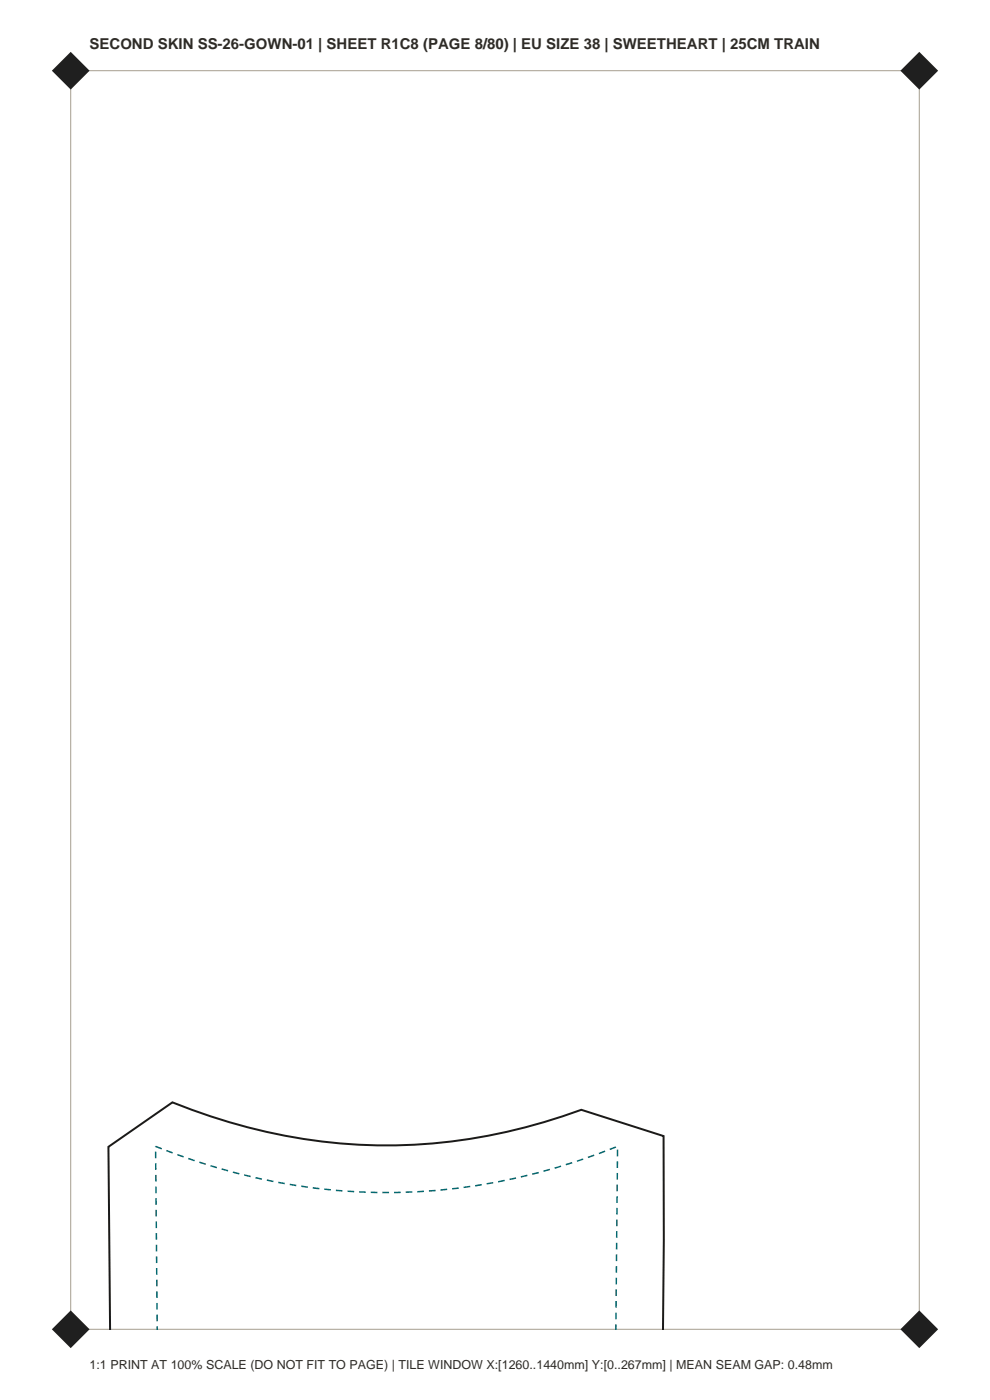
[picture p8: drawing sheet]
<svg xmlns="http://www.w3.org/2000/svg" width="210mm" height="297mm" viewBox="0 0 210 297" stroke-linecap="round" stroke-linejoin="round" font-family="sans-serif">
<defs><g id="words">
<text font-size="3.2" fill="#2e2b26" x="19" y="10.5">SECOND SKIN SS-26-GOWN-01 | SHEET R1C8 (PAGE 8/80) | EU SIZE 38 | SWEETHEART | 25CM TRAIN</text>
<text font-size="2.6" fill="#2e2b26" x="19" y="290.5">1:1 PRINT AT 100% SCALE (DO NOT FIT TO PAGE) | TILE WINDOW X:[1260..1440mm] Y:[0..267mm] | MEAN SEAM GAP: 0.48mm</text>
</g></defs>
<path d="M15 15h180v267h-180z" fill="none" stroke="#a69e8f" stroke-width=".21"/>
<g fill="#1f1f1f">
<path d="M11 282l4-4 4 4-4 4z" fill-rule="evenodd"/>
<path d="M191 282l4-4 4 4-4 4z" fill-rule="evenodd"/>
<path d="M11 15l4-4 4 4-4 4z" fill-rule="evenodd"/>
<path d="M191 15l4-4 4 4-4 4z" fill-rule="evenodd"/>
</g>
<path d="M23.3 282.1l-.3-38.8 13.6-9.4a117.1 117.1 0 0 0 86.7 1.5l17.5 5.6v22.1l-.2 19" fill="none" stroke="#1a1a1a" stroke-width=".42"/>
<path d="M33 243.2a127.4 127.4 0 0 0 98 0l-.4 38.9M33.4 282.1l-.4-38.9" fill="none" stroke="#036970" stroke-width=".32" stroke-dasharray="1.4 1.1" stroke-linecap="butt"/>
<use href="#words"/>
</svg>
